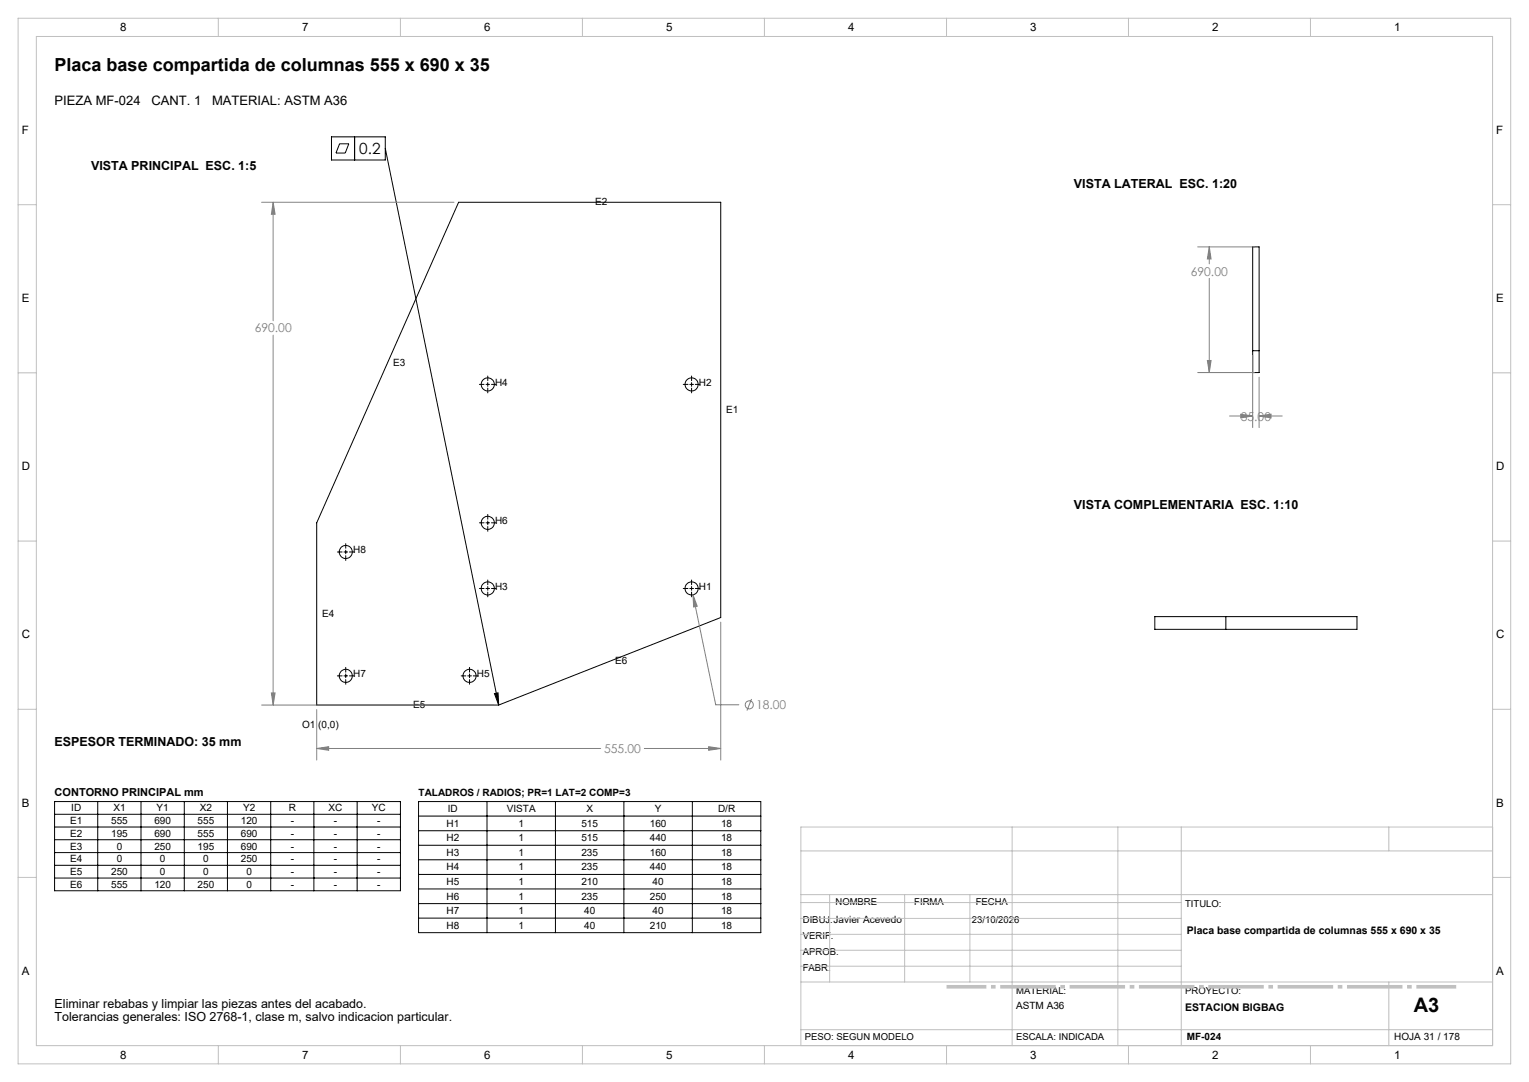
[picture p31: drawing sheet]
<svg xmlns="http://www.w3.org/2000/svg" width="420mm" height="297mm" viewBox="0 0 420 297" stroke-linecap="round" stroke-linejoin="round" font-family="sans-serif">
<defs><g id="words">
<text font-size="5.5" x="388.4" y="277.8">A3</text>
<text font-size="4.9" x="15" y="19.5">Placa base compartida de columnas 555 x 690 x 35</text>
<text font-size="4.2" x="98.7" y="42.3">0.2</text>
<g font-size="3.6">
<text x="15" y="28.8">PIEZA MF-024</text>
<text x="41.6" y="28.8">CANT. 1</text>
<text x="58.3" y="28.8">MATERIAL: ASTM A36</text>
</g>
<g font-size="3.4">
<text x="25" y="46.7">VISTA PRINCIPAL ESC. 1:5</text>
<text x="295" y="51.7">VISTA LATERAL ESC. 1:20</text>
<text x="295" y="139.7">VISTA COMPLEMENTARIA ESC. 1:10</text>
<text x="15" y="204.7">ESPESOR TERMINADO: 35 mm</text>
<text x="15" y="276.7">Eliminar rebabas y limpiar las piezas antes del acabado.</text>
<text x="15" y="280.2">Tolerancias generales: ISO 2768-1, clase m, salvo indicacion particular.</text>
</g>
<g font-size="3.3" fill="#808080">
<text x="327.1" y="75.7">690.00</text>
<text x="70" y="91.3">690.00</text>
<text x="340.8" y="115.5">35.00</text>
<text x="207.7" y="194.7">18.00</text>
<text x="165.9" y="206.7">555.00</text>
</g>
<g font-size="3.2">
<text x="33" y="8.6">8</text>
<text x="83" y="8.6">7</text>
<text x="133" y="8.6">6</text>
<text x="183" y="8.6">5</text>
<text x="233" y="8.6">4</text>
<text x="283" y="8.6">3</text>
<text x="333" y="8.6">2</text>
<text x="383" y="8.6">1</text>
<text x="6" y="36.8">F</text>
<text x="411" y="36.8">F</text>
<text x="6" y="82.9">E</text>
<text x="411" y="82.9">E</text>
<text x="6" y="129.1">D</text>
<text x="411" y="129.1">D</text>
<text x="6" y="175.3">C</text>
<text x="411" y="175.3">C</text>
<text x="6" y="221.4">B</text>
<text x="411" y="221.4">B</text>
<text x="6" y="267.6">A</text>
<text x="411" y="267.6">A</text>
<text x="33" y="290.6">8</text>
<text x="83" y="290.6">7</text>
<text x="133" y="290.6">6</text>
<text x="183" y="290.6">5</text>
<text x="233" y="290.6">4</text>
<text x="283" y="290.6">3</text>
<text x="333" y="290.6">2</text>
<text x="383" y="290.6">1</text>
</g>
<text font-size="3" x="15" y="218.5">CONTORNO PRINCIPAL mm</text>
<g font-size="2.9">
<text x="326" y="256.5">Placa base compartida de columnas 555 x 690 x 35</text>
<text x="325.6" y="277.5">ESTACION BIGBAG</text>
</g>
<g font-size="2.7">
<text x="163.5" y="56.4">E2</text>
<text x="108" y="100.4">E3</text>
<text x="136" y="105.9">H4</text>
<text x="192" y="105.9">H2</text>
<text x="199.5" y="113.4">E1</text>
<text x="136" y="143.9">H6</text>
<text x="97" y="151.9">H8</text>
<text x="136" y="161.9">H3</text>
<text x="192" y="161.9">H1</text>
<text x="88.5" y="169.4">E4</text>
<text x="97" y="185.9">H7</text>
<text x="131" y="185.9">H5</text>
<text x="169" y="182.4">E6</text>
<text x="113.5" y="194.4">E5</text>
<text x="83" y="199.9">O1 (0,0)</text>
<text x="115" y="218.4">TALADROS / RADIOS; PR=1 LAT=2 COMP=3</text>
<text x="19.3" y="226.2">E1</text>
<text x="19.6" y="222.7">ID</text>
<text x="30.5" y="226.2">555</text>
<text x="31.1" y="222.7">X1</text>
<text x="42.4" y="226.2">690</text>
<text x="43" y="222.7">Y1</text>
<text x="54.3" y="226.2">555</text>
<text x="54.9" y="222.7">X2</text>
<text x="66.1" y="226.2">120</text>
<text x="66.8" y="222.7">Y2</text>
<text x="79.3" y="222.7">R</text>
<text x="79.9" y="226.2">-</text>
<text x="90.3" y="222.7">XC</text>
<text x="91.7" y="226.2">-</text>
<text x="102.2" y="222.7">YC</text>
<text x="103.6" y="226.2">-</text>
<text x="122.6" y="226.9">H1</text>
<text x="123" y="222.9">ID</text>
<text x="139.2" y="222.9">VISTA</text>
<text x="142.4" y="226.9">1</text>
<text x="159.7" y="226.9">515</text>
<text x="161.1" y="222.9">X</text>
<text x="178.5" y="226.9">160</text>
<text x="179.9" y="222.9">Y</text>
<text x="197.2" y="222.9">D/R</text>
<text x="198.1" y="226.9">18</text>
<text x="19.3" y="229.7">E2</text>
<text x="19.3" y="233.2">E3</text>
<text x="30.5" y="229.7">195</text>
<text x="32" y="233.2">0</text>
<text x="42.4" y="229.7">690</text>
<text x="42.4" y="233.2">250</text>
<text x="54.3" y="229.7">555</text>
<text x="54.3" y="233.2">195</text>
<text x="66.1" y="229.7">690</text>
<text x="66.1" y="233.2">690</text>
<text x="79.9" y="229.7">-</text>
<text x="79.9" y="233.2">-</text>
<text x="91.7" y="229.7">-</text>
<text x="91.7" y="233.2">-</text>
<text x="103.6" y="229.7">-</text>
<text x="103.6" y="233.2">-</text>
<text x="122.6" y="230.9">H2</text>
<text x="142.4" y="230.9">1</text>
<text x="159.7" y="230.9">515</text>
<text x="178.5" y="230.9">440</text>
<text x="198.1" y="230.9">18</text>
<text x="19.3" y="236.7">E4</text>
<text x="32" y="236.7">0</text>
<text x="43.9" y="236.7">0</text>
<text x="55.8" y="236.7">0</text>
<text x="66.1" y="236.7">250</text>
<text x="79.9" y="236.7">-</text>
<text x="91.7" y="236.7">-</text>
<text x="103.6" y="236.7">-</text>
<text x="122.6" y="234.9">H3</text>
<text x="122.6" y="238.9">H4</text>
<text x="142.4" y="234.9">1</text>
<text x="142.4" y="238.9">1</text>
<text x="159.7" y="234.9">235</text>
<text x="159.7" y="238.9">235</text>
<text x="178.5" y="234.9">160</text>
<text x="178.5" y="238.9">440</text>
<text x="198.1" y="234.9">18</text>
<text x="198.1" y="238.9">18</text>
<text x="19.3" y="240.2">E5</text>
<text x="19.3" y="243.7">E6</text>
<text x="30.5" y="240.2">250</text>
<text x="30.5" y="243.7">555</text>
<text x="42.4" y="243.7">120</text>
<text x="43.9" y="240.2">0</text>
<text x="54.3" y="243.7">250</text>
<text x="55.8" y="240.2">0</text>
<text x="67.7" y="240.2">0</text>
<text x="67.7" y="243.7">0</text>
<text x="79.9" y="240.2">-</text>
<text x="79.9" y="243.7">-</text>
<text x="91.7" y="240.2">-</text>
<text x="91.7" y="243.7">-</text>
<text x="103.6" y="240.2">-</text>
<text x="103.6" y="243.7">-</text>
<text x="122.6" y="242.9">H5</text>
<text x="142.4" y="242.9">1</text>
<text x="159.7" y="242.9">210</text>
<text x="179.3" y="242.9">40</text>
<text x="198.1" y="242.9">18</text>
<text x="122.6" y="246.9">H6</text>
<text x="122.6" y="250.9">H7</text>
<text x="142.4" y="246.9">1</text>
<text x="142.4" y="250.9">1</text>
<text x="159.7" y="246.9">235</text>
<text x="160.5" y="250.9">40</text>
<text x="178.5" y="246.9">250</text>
<text x="179.3" y="250.9">40</text>
<text x="198.1" y="246.9">18</text>
<text x="198.1" y="250.9">18</text>
<text x="122.6" y="254.9">H8</text>
<text x="142.4" y="254.9">1</text>
<text x="160.5" y="254.9">40</text>
<text x="178.5" y="254.9">210</text>
<text x="198.1" y="254.9">18</text>
<text x="279.1" y="276.8">ASTM A36</text>
<text x="326" y="285.4">MF-024</text>
<text x="383" y="285.4">HOJA 31 / 178</text>
</g>
<g font-size="2.6">
<text x="229.5" y="248.4">NOMBRE</text>
<text x="251.1" y="248.4">FIRMA</text>
<text x="268" y="248.4">FECHA</text>
<text x="325.6" y="249">TITULO:</text>
<text x="220.5" y="253.3">DIBUJ.Javier Acevedo</text>
<text x="220.5" y="257.7">VERIF.</text>
<text x="267" y="253.3">23/10/2026</text>
<text x="220.5" y="262">APROB.</text>
<text x="220.5" y="266.4">FABR.</text>
<text x="279.1" y="273">MATERIAL:</text>
<text x="325.6" y="273">PROYECTO:</text>
<text x="221.1" y="285.5">PESO: SEGUN MODELO</text>
<text x="279.1" y="285.5">ESCALA: INDICADA</text>
</g>
</g></defs>
<g fill="none" stroke="#000" stroke-width=".27">
<path d="M91.1 37.6h14.7v6.3h-14.7zM93.3 39.5h2.5l-1 2.5h-2.5zM97.4 37.6v6.3M105.8 40.7l31.2 152.8M126 55.5h72v114l-61 24h-50v-50zM344.1 67.8h1.8v34.5h-1.8zM344.1 96.3h1.8M131.7 105.5h1.3M133.5 105.5h1M134 103.2v1.3M134 105v1M134 106.5v1.3"/>
<path d="M135 105.5h1.3M187.7 105.5h1.3M189.5 105.5h1M190 103.2v1.3M190 105v1M190 106.5v1.3M191 105.5h1.3M92.7 151.5h1.3M94.5 151.5h1M95 149.2v1.3M95 151v1M95 152.5v1.3"/>
<path d="M96 151.5h1.3M131.7 143.5h1.3M133.5 143.5h1M134 141.2v1.3M134 143v1M134 144.5v1.3M134 159.2v1.3M135 143.5h1.3M190 159.2v1.3M131.7 161.5h1.3M133.5 161.5h1M134 161v1"/>
<path d="M134 162.5v1.3M135 161.5h1.3M187.7 161.5h1.3M189.5 161.5h1M190 161v1M190 162.5v1.3M191 161.5h1.3M317.2 169.3h55.5v3.5h-55.5zM336.7 169.3v3.5M92.7 185.5h1.3M94.5 185.5h1M95 183.2v1.3"/>
<path d="M95 185v1M95 186.5v1.3M96 185.5h1.3M126.7 185.5h1.3M128.5 185.5h1M129 183.2v1.3M129 185v1M129 186.5v1.3M130 185.5h1.3M135.8 190.4l1-.2 .2 3.3zM15 220h95v24.5h-95zM15 223.5h95"/>
<path d="M15 227h95M15 230.5h95M15 234h95M15 237.5h95M26.8 220v24.5M38.7 220v24.5M50.6 220v24.5M62.5 220v24.5M74.4 220v24.5M86.2 220v24.5M98.1 220v24.5M115 220h94v36h-94z"/>
<path d="M115 224h94M115 228h94M115 232h94M115 236h94M133.8 220v36M152.6 220v36M171.4 220v36M190.2 220v36M15 241h95M115 240h94M115 244h94M115 248h94"/>
<path d="M115 252h94"/>
<circle cx="134" cy="105.5" r="1.8"/>
<circle cx="190" cy="105.5" r="1.82"/>
<circle cx="95" cy="151.5" r="1.81"/>
<circle cx="134" cy="143.5" r="1.79"/>
<circle cx="134" cy="161.5" r="1.79"/>
<circle cx="190" cy="161.5" r="1.81"/>
<circle cx="95" cy="185.5" r="1.81"/>
<circle cx="129" cy="185.5" r="1.8"/>
</g>
<g fill="none" stroke="#808080" stroke-width=".27">
<path d="M71.9 55.5h52.8M75 55.5l.6 3.3h-1.1zM75 55.5v32.5M329 67.8h15.6M332.2 67.8l.5 3.3h-1.1zM332.2 67.8v4.6M332.2 76.4v25.9M75 92v101.5M331.6 99h1.1l-.5 3.3zM344.1 97.5v19.9M329 102.3h15.6M337.7 114.2h6.4"/>
<path d="M340.8 113.7l3.3 .5-3.3 .5zM345.9 114.2l3.2-.5v1zM345.9 103.5v13.9M345.9 114.2h6.3M190.4 163.3l1.1 3.1-1 .2zM190.4 163.3l6.2 30.2h6.4M198 170.8v37.8M71.9 193.5h63.8M74.5 190.2h1.1l-.6 3.3zM87 194.8v13.8M206.4 191.9l-1.2 3.1M87 205.5l3.3-.5v.9z"/>
<path d="M87 205.5h78M177 205.5h21M194.7 205l3.3 .5-3.3 .4z"/>
<circle cx="205.8" cy="193.5" r="1.11"/>
</g>
<path d="M260 270.9h140" fill="none" stroke="#c0c0c0" stroke-width="1" stroke-dasharray="15.2 1.3 1.3 1.3" stroke-dashoffset="4.3" stroke-linecap="butt"/>
<g fill="none" stroke="#c0c0c0" stroke-width=".27">
<path d="M5 5h410v287h-410zM10 10h400v277h-400zM60 5v5M110 5v5M160 5v5M210 5v5M260 5v5M310 5v5M360 5v5M5 56.2h5M410 56.2h5M5 102.3h5"/>
<path d="M410 102.3h5M5 148.5h5M410 148.5h5M5 194.7h5M410 194.7h5M220 233.6h190M278 227v60M307.1 227v60M324.5 227v60M381.5 227v6.6M410 227h-190v60M5 240.8h5"/>
<path d="M220 245.6h190M220 256.5h104.5M220 252.1h104.5M220 247.8h104.5M227.9 245.6v24M248.5 245.6v24M266.4 245.6v24M410 240.8h5M220 269.6h190M220 265.2h104.5M220 260.8h104.5M381.5 269.6v17.4"/>
<path d="M60 287v5M110 287v5M160 287v5M210 287v5M220 282.6h190M260 287v5M310 287v5M360 287v5"/>
</g>
<path d="M135.8 190.4l1-.2 .2 3.3z" fill="#000"/>
<path d="M87 205.5l3.3-.5v.9zM194.7 205l3.3 .5-3.3 .4zM74.5 190.2h1.1l-.6 3.3zM75 55.5l.6 3.3h-1.1zM190.4 163.3l.1 3.3 1-.2zM340.8 113.7l3.3 .5-3.3 .5zM345.9 114.2l3.2-.5v1zM331.6 99h1.1l-.5 3.3zM332.2 67.8l.5 3.3h-1.1z" fill="#808080"/>
<use href="#words"/>
</svg>
